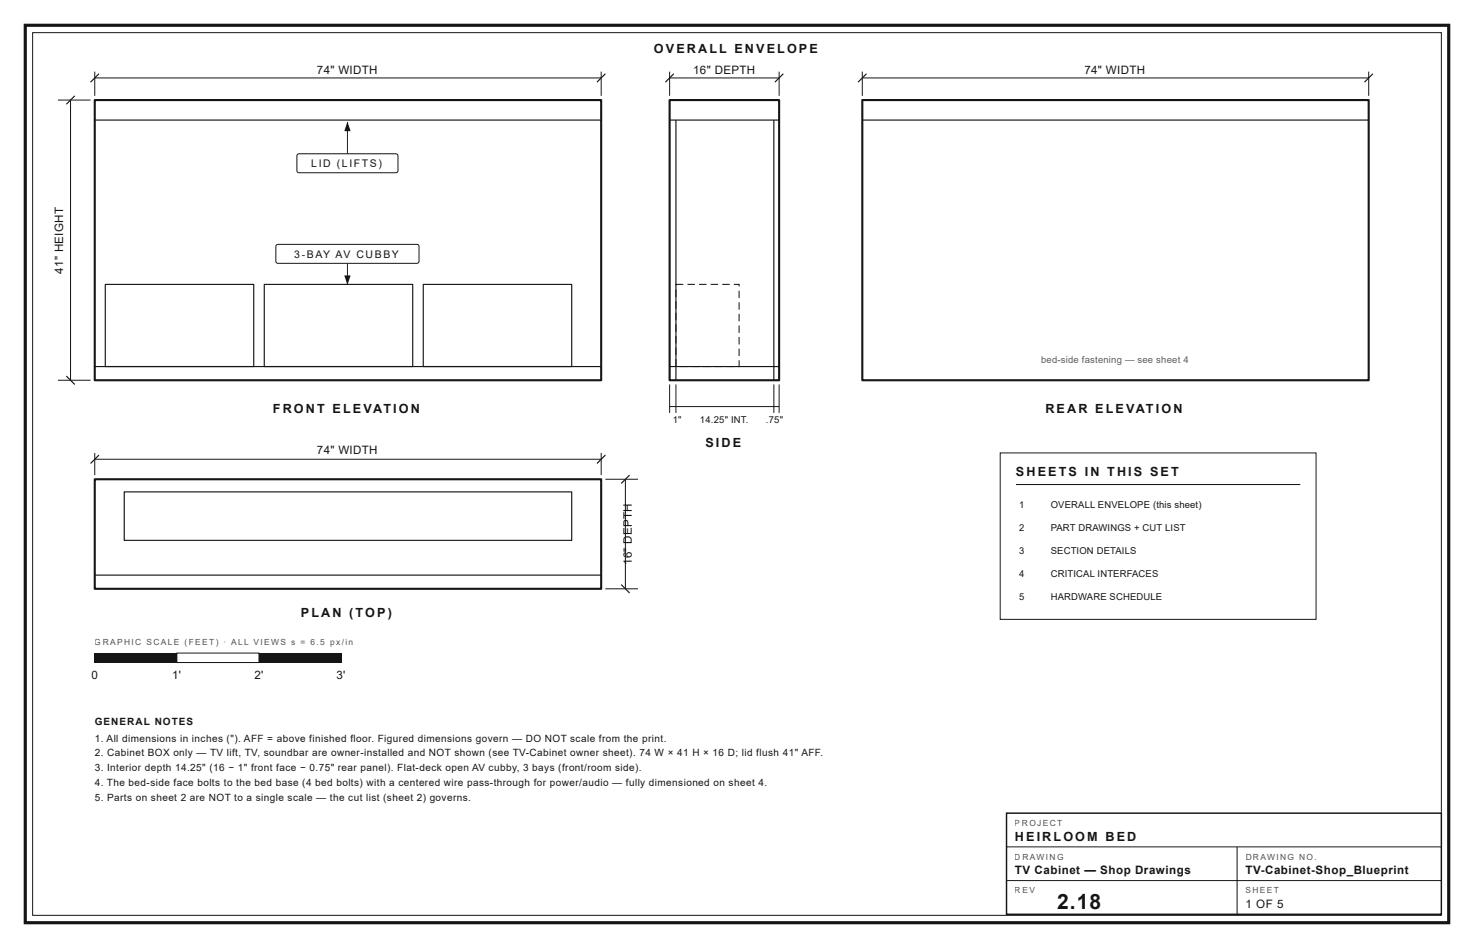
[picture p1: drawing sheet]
<svg xmlns="http://www.w3.org/2000/svg" width="356mm" height="229mm" viewBox="0 0 356 229" stroke-linecap="round" stroke-linejoin="round" font-family="sans-serif">
<defs><g id="words">
<text font-size="5.1" fill="#11161d" x="255" y="219.2">2.18</text>
<g font-size="3" fill="#11161d">
<text x="157.8" y="12.7">OVERALL ENVELOPE</text>
<text x="65.8" y="99.6">FRONT ELEVATION</text>
<text x="252.2" y="99.6">REAR ELEVATION</text>
<text x="170.2" y="107.7">SIDE</text>
<text x="245.1" y="114.8">SHEETS IN THIS SET</text>
<text x="72.6" y="148.8">PLAN (TOP)</text>
<text x="244.9" y="202.7">HEIRLOOM BED</text>
</g>
<g font-size="2.8" fill="#11161d">
<text x="76.5" y="17.8">74&quot; WIDTH</text>
<text x="167.2" y="17.8">16&quot; DEPTH</text>
<text x="261.6" y="17.8">74&quot; WIDTH</text>
<text x="15.2" y="66" transform="rotate(-90 15.2 66)">41&quot; HEIGHT</text>
<text x="76.5" y="109.5">74&quot; WIDTH</text>
<text x="152.4" y="136.3" transform="rotate(-90 152.4 136.3)">16&quot; DEPTH</text>
<text x="22" y="163.8">0</text>
<text x="41.5" y="163.8">1'</text>
<text x="61.4" y="163.8">2'</text>
<text x="81.2" y="163.8">3'</text>
<text x="244.9" y="210.8">TV Cabinet — Shop Drawings</text>
<text x="300.5" y="210.8">TV-Cabinet-Shop_Blueprint</text>
<text x="300.5" y="218.9">1 OF 5</text>
</g>
<g font-size="2.5" fill="#11161d">
<text x="75.1" y="40.4">LID (LIFTS)</text>
<text x="71" y="62.2">3‑BAY AV CUBBY</text>
</g>
<g font-size="2.4" fill="#11161d">
<text x="22.9" y="174.7">GENERAL NOTES</text>
<text x="22.9" y="178.8">1. All dimensions in inches (&quot;). AFF = above finished floor. Figured dimensions govern — DO NOT scale from the print.</text>
<text x="22.9" y="182.4">2. Cabinet BOX only — TV lift, TV, soundbar are owner-installed and NOT shown (see TV-Cabinet owner sheet). 74 W × 41 H × 16 D; lid flush 41&quot; AFF.</text>
<text x="22.9" y="185.9">3. Interior depth 14.25&quot; (16 − 1&quot; front face − 0.75&quot; rear panel). Flat-deck open AV cubby, 3 bays (front/room side).</text>
<text x="22.9" y="189.5">4. The bed-side face bolts to the bed base (4 bed bolts) with a centered wire pass-through for power/audio — fully dimensioned on sheet 4.</text>
<text x="22.9" y="193">5. Parts on sheet 2 are NOT to a single scale — the cut list (sheet 2) governs.</text>
</g>
<g font-size="2.3" fill="#11161d">
<text x="251.2" y="87.6">bed-side fastening — see sheet 4</text>
<text x="162.3" y="102.1">1&quot;</text>
<text x="168.9" y="102.1">14.25&quot; INT.</text>
<text x="184.8" y="102.1">.75&quot;</text>
<text x="245.9" y="122.4">1</text>
<text x="253.5" y="122.4">OVERALL ENVELOPE (this sheet)</text>
<text x="245.9" y="128">2</text>
<text x="253.5" y="128">PART DRAWINGS + CUT LIST</text>
<text x="245.9" y="133.6">3</text>
<text x="253.5" y="133.6">SECTION DETAILS</text>
<text x="245.9" y="139.2">4</text>
<text x="253.5" y="139.2">CRITICAL INTERFACES</text>
<text x="245.9" y="144.8">5</text>
<text x="253.5" y="144.8">HARDWARE SCHEDULE</text>
</g>
<g font-size="2" fill="#11161d">
<text x="22.9" y="155.4">GRAPHIC SCALE (FEET) · ALL VIEWS s = 6.5 px/in</text>
<text x="244.9" y="199.1">PROJECT</text>
<text x="244.9" y="207.3">DRAWING</text>
<text x="300.5" y="207.3">DRAWING NO.</text>
<text x="244.9" y="215.4">REV</text>
<text x="300.5" y="215.4">SHEET</text>
</g>
</g></defs>
<path d="M6.1 6.1h343.4v216.4h-343.4z" fill="none" stroke="#11161d" stroke-width=".76" stroke-linecap="butt"/>
<path d="M7.9 7.9h339.8v212.8h-339.8zM22.9 17.3v5.8M22.9 18.8h122.1M145 17.3v5.8M14 24.1h7.8M17 24.1v67.6M14 91.7h7.8" fill="none" stroke="#11161d" stroke-width=".24"/>
<path d="M22.9 24.1h122.1v67.6h-122.1zM161.5 24.1h26.5v67.6h-26.5z" fill="none" stroke="#11161d" stroke-width=".51"/>
<g fill="none" stroke="#11161d" stroke-width=".28">
<path d="M23.9 17.8l-2.1 2M146 17.8l-2 2M18 23.1l-2 2M22.9 29h122.1M161.5 29h26.5M163.1 29v62.7M186.7 29v62.7M25.4 68.6h35.8v19.8h-35.8zM63.8 68.6h35.8v19.8h-35.8zM102.1 68.6h35.8v19.8h-35.8zM16 90.7l2 2M22.9 88.4h122.1"/>
<path d="M161.5 88.4h26.5"/>
</g>
<path d="M165.9 68.5h1.7v.2h-1.7zM168.7 68.5h1.7v.2h-1.7zM171.4 68.5h1.8v.2h-1.8zM174.2 68.5h1.8v.2h-1.8zM177 68.5h1.4v.6h-.2v-.5h.1v.1h-1.3zM178.2 70.1h.2v1.8h-.2zM178.2 72.9h.2v1.8h-.2zM178.2 75.7h.2v1.8h-.2zM178.2 78.5h.2v1.8h-.2zM178.2 81.3h.2v1.8h-.2zM178.2 84.1h.2v1.8h-.2zM178.2 86.9h.2v1.6h-.3v-.2l.2 .1h-.1zM175.3 88.3h1.7v.2h-1.7zM172.5 88.3h1.7v.2h-1.7zM169.7 88.3h1.7v.2h-1.7zM166.9 88.3h1.8v.2h-1.8zM164.1 88.3h1.8v.2h-1.8zM162.9 86.6h.3v1.8h-.3zM162.9 83.8h.3v1.8h-.3zM162.9 81h.3v1.8h-.3zM162.9 78.2h.3v1.8h-.3zM162.9 75.4h.3v1.8h-.3zM162.9 72.6h.3v1.8h-.3zM162.9 69.8h.3v1.8h-.3zM162.9 68.5h1.9v.2h-1.7v-.1l.1 .2h-.3z" fill="#11161d"/>
<g fill="none" stroke="#11161d" stroke-width=".24">
<path d="M161.5 17.3v5.8M161.5 18.8h26.5M188 17.3v5.8M208 18.8h122.2M208 17.3v5.8M330.2 17.3v5.8M83.8 29.5v8.6M161.5 92.7v6.9M161.5 98h26.5M163.1 92.7v6.9M186.7 92.7v6.9M188 92.7v6.9"/>
<path d="M22.9 109.2v5.4M22.9 110.7h122.1M145 109.2v5.4M146 115.6h7.9M150.9 115.6v26.4M146 142h7.9"/>
</g>
<path d="M162.6 17.8l-2.1 2M189 17.8l-2.1 2M209 17.8l-2 2M331.2 17.8l-2 2M208 29h122.2M23.9 109.7l-2.1 2.1M30 118.6h107.9v11.7h-107.9zM146 109.7l-2 2.1M151.9 114.6l-2 2M22.9 138.7h122.1M149.9 141l2 2" fill="none" stroke="#11161d" stroke-width=".28"/>
<path d="M208 24.1h122.2v67.6h-122.2zM22.9 115.6h122.1v26.4h-122.1z" fill="none" stroke="#11161d" stroke-width=".51"/>
<path d="M83.8 29.3l.8 2.3h-1.5z" fill="#11161d"/>
<path d="M71.8 37.2l.3-.1h23.5l.4 .5v3.6l-.5 .5-23.5-.1-.4-.5v-3.5z" fill="#fff"/>
<path d="M71.8 37.2l.3-.1h23.5l.4 .5v3.6l-.5 .5-23.5-.1-.4-.5v-3.5zM83.8 63.5v5.1" fill="none" stroke="#11161d" stroke-width=".24"/>
<path d="M83.1 66.4h1.5l-.8 2.3z" fill="#11161d"/>
<path d="M66.7 59.1l.4-.2h33.6l.4 .5v3.7l-.5 .4h-33.6l-.5-.5v-3.6z" fill="#fff"/>
<path d="M66.7 59.1l.4-.2h33.6l.4 .5v3.7l-.5 .4h-33.6l-.5-.5v-3.6zM241.3 109.2h76.2v40.2h-76.2zM245.1 116.8h68.6" fill="none" stroke="#11161d" stroke-width=".24"/>
<path d="M22.9 157.5h19.8v2.3h-19.8z" fill="#11161d"/>
<path d="M42.7 157.5h19.8v2.3h-19.8z" fill="none" stroke="#11161d" stroke-width=".24"/>
<path d="M62.5 157.5h19.8v2.3h-19.8z" fill="#11161d"/>
<path d="M242.8 196.1h104.9v24.4h-104.9z" fill="#fff"/>
<path d="M242.8 196.1h104.9v24.4h-104.9z" fill="none" stroke="#11161d" stroke-width=".36"/>
<path d="M242.8 204.2h104.9M242.8 212.3h104.9M298.4 204.2v16.3" fill="none" stroke="#11161d" stroke-width=".24"/>
<use href="#words"/>
</svg>
